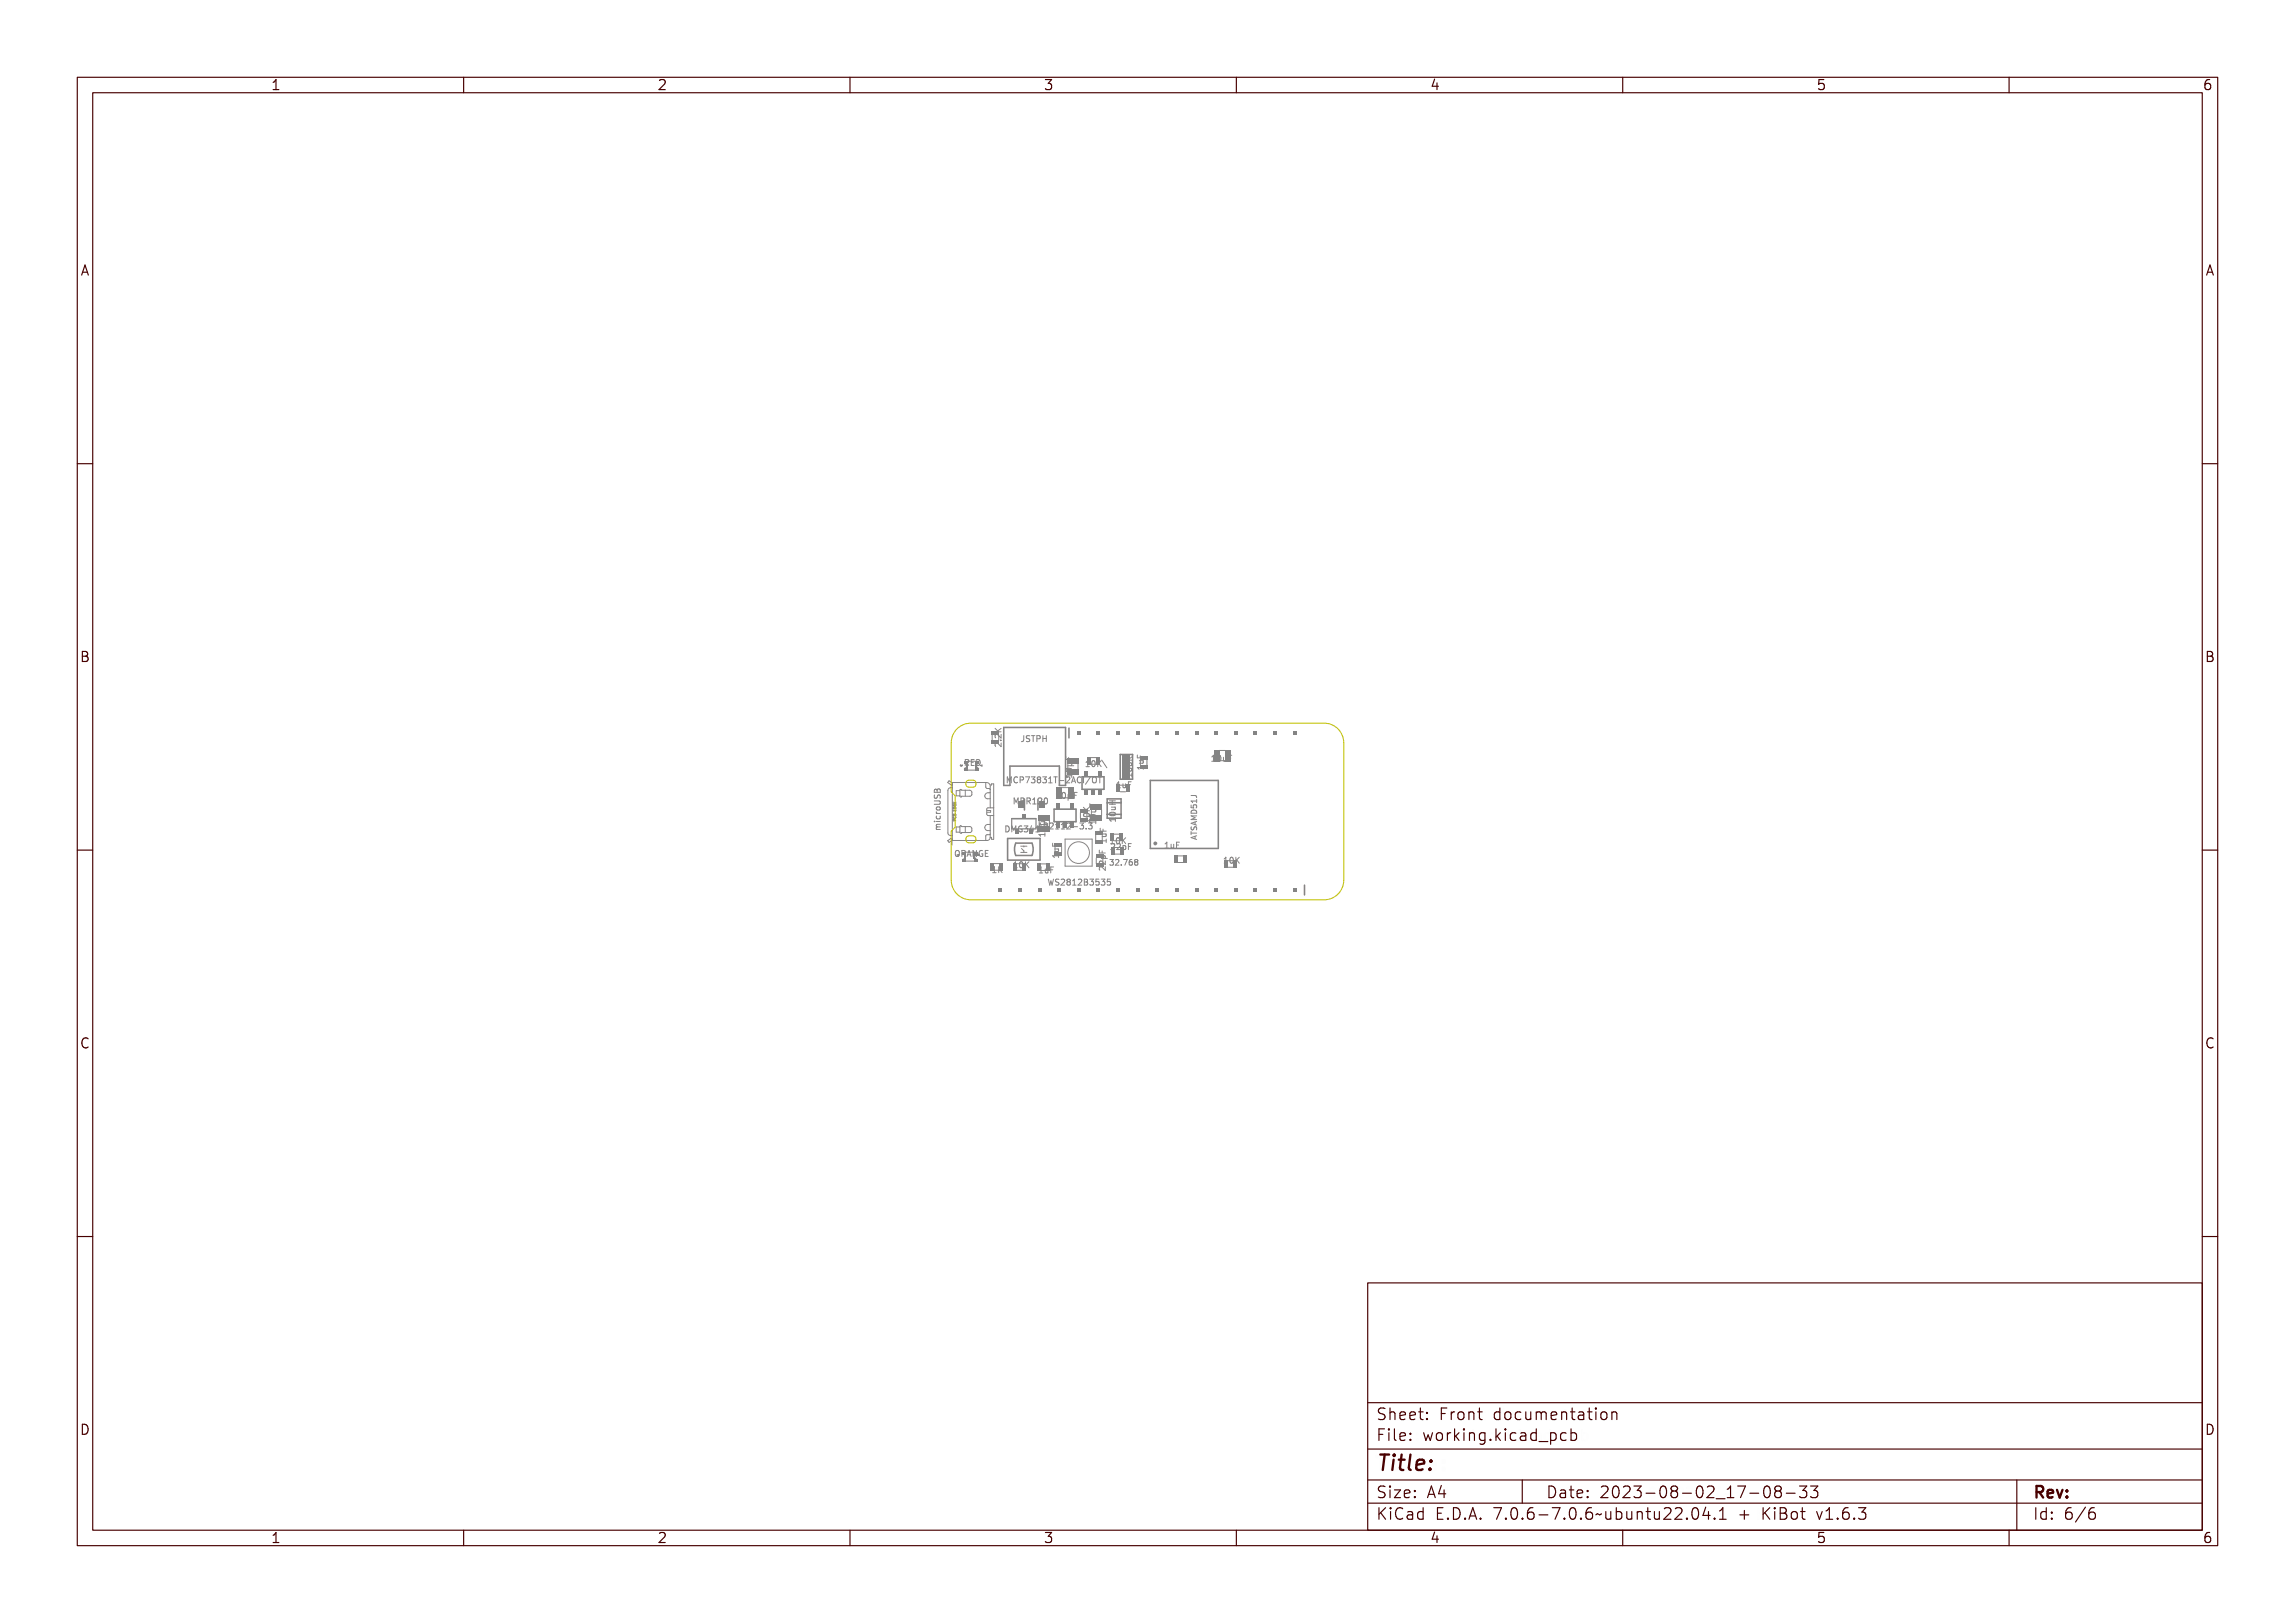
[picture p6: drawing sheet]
<svg xmlns="http://www.w3.org/2000/svg" width="297mm" height="210mm" viewBox="0 0 297 210" stroke-linecap="round" stroke-linejoin="round" font-family="sans-serif">
<defs><g id="words">
<text font-size="2.7" fill="#480000" x="178" y="190.3">Title:</text>
<g font-size="2" fill="#480000">
<text x="178" y="183.7">Sheet: Front documentation</text>
<text x="178" y="186.5">File: working.kicad_pcb</text>
<text x="178" y="193.9">Size: A4</text>
<text x="178" y="196.6">KiCad E.D.A. 7.0.6-7.0.6~ubuntu22.04.1 + KiBot v1.6.3</text>
<text x="200" y="193.9">Date: 2023-08-02_17-08-33</text>
<text x="263" y="196.6">Id: 6/6</text>
<text x="263" y="193.9">Rev:</text>
</g>
<g font-size="1.7" fill="#480000">
<text x="35" y="11.7">1</text>
<text x="85" y="11.7">2</text>
<text x="135" y="11.7">3</text>
<text x="185" y="11.7">4</text>
<text x="235" y="11.7">5</text>
<text x="285" y="11.7">6</text>
<text x="10.5" y="35.7">A</text>
<text x="285.5" y="35.7">A</text>
<text x="10.5" y="85.6">B</text>
<text x="285.5" y="85.6">B</text>
<text x="10.5" y="135.7">C</text>
<text x="285.5" y="135.7">C</text>
<text x="10.5" y="185.6">D</text>
<text x="285.5" y="185.6">D</text>
<text x="35" y="199.7">1</text>
<text x="85" y="199.7">2</text>
<text x="135" y="199.7">3</text>
<text x="185" y="199.7">4</text>
<text x="235" y="199.7">5</text>
<text x="285" y="199.7">6</text>
</g>
<g font-size="1" fill="#848484">
<text x="132.1" y="96">JSTPH</text>
<text x="125.1" y="99.1">RED</text>
<text x="129.6" y="96.7" transform="rotate(-90 129.6 96.7)">2.2K</text>
<text x="132.1" y="101.3">MCP73831T-2ACI/OT</text>
<text x="138.7" y="100.3" transform="rotate(-90 138.7 100.3)">10µF</text>
<text x="140.4" y="99.2">10K\</text>
<text x="144.7" y="102">1uF</text>
<text x="148" y="99.4" transform="rotate(-90 148 99.4)">1uF</text>
<text x="156.6" y="98.5">10uF</text>
<text x="121.7" y="106.9" transform="rotate(-90 121.7 106.9)">microUSB</text>
<text x="130" y="107.7">DMG341</text>
<text x="132" y="104.1">MBR120</text>
<text x="135.3" y="107.9" transform="rotate(-90 135.3 107.9)">10µF</text>
<text x="135.3" y="107.3">AP2112-3.3</text>
<text x="136.5" y="103.3">10µF</text>
<text x="141" y="106.6" transform="rotate(-90 141 106.6)">10K</text>
<text x="141.8" y="106.4" transform="rotate(-90 141.8 106.4)">10uF</text>
<text x="144.4" y="105.9" transform="rotate(-90 144.4 105.9)">10uH</text>
<text x="124.3" y="110.9">ORANGE</text>
<text x="128.3" y="112.9">1K</text>
<text x="131.5" y="112.3">10K</text>
<text x="134.3" y="113">1uF</text>
<text x="137" y="110.8" transform="rotate(-90 137 110.8)">1uF</text>
<text x="143.1" y="112.8" transform="rotate(-90 143.1 112.8)">22pF</text>
<text x="143.2" y="109.2" transform="rotate(-90 143.2 109.2)">1uF</text>
<text x="143.5" y="109.2">10K</text>
<text x="143.9" y="112">32.768</text>
<text x="144" y="110">22pF</text>
<text x="150.9" y="109.8">1uF</text>
<text x="158.7" y="111.7">10K</text>
<text x="135.5" y="114.6">WS2812B3535</text>
</g>
</g></defs>
<g fill="none" stroke="#848484" stroke-width=".13">
<path d="M124.3 99l.1 .1 .1-.1M124.3 99h.1M124.3 99l.1 .1 .1-.1a.11 .11 0 0 1-.1 .2 .11 .11 0 0 1-.1-.2zM124.5 99h.1M125.2 98.3h.2a.21 .21 0 0 1 .3 .2 .21 .21 0 0 1-.2 .2l.3 .4h-.1l-.3-.3h-.1v.3h-.1zM125.3 98.4h.1a.14 .14 0 0 1 .2 .1 .14 .14 0 0 1-.2 .2h-.1zM125.9 98.3h.4v.1h-.3v.2h.3v.1h-.3v.3h.3v.1h-.4zM126.5 98.3a.39 .39 0 0 1 .5 .4 .39 .39 0 0 1-.5 .4zM126.6 98.4a.3 .3 0 0 1 .2 .3 .3 .3 0 0 1-.2 .3zM128.8 94.3l.3 .3 .5-.3v.1l-.4 .2 .4 .1v.1h-.8v-.1h.4l-.4-.3zM128.9 96.3a.48 .48 0 0 1 .6 .3v-.4h.1v.5l-.4-.3a.19 .19 0 0 0-.3 0 .19 .19 0 0 0 .1 .3l-.2-.1zM128.9 95a.48 .48 0 0 1 .6 .3v-.3h.1v.4l-.4-.2a.18 .18 0 0 0-.3-.1 .18 .18 0 0 0 .1 .3l-.2-.1z"/>
<path d="M129.4 95.8h.2v.1h-.2zM132.2 95.2h.3v.5a.22 .22 0 0 1-.1 .3 .22 .22 0 0 1-.3-.2 .17 .17 0 0 0 .2 .1 .17 .17 0 0 0 .1-.2v-.4h-.2zM132.8 95.3l.2-.1 .2 .1h-.1a.14 .14 0 0 0-.2 0 .16 .16 0 0 0 .1 .3 .24 .24 0 0 1 .2 .2 .24 .24 0 0 1-.2 .2 .24 .24 0 0 1-.2-.1 .18 .18 0 0 0 .2 0 .18 .18 0 0 0 .1-.2 .24 .24 0 0 1-.3-.1 .24 .24 0 0 1 0-.3zM133.3 95.2h.6v.1h-.2v.7h-.1v-.7h-.3zM134 95.2h.2a.25 .25 0 0 1 .3 .3 .25 .25 0 0 1-.4 .2v.3h-.1zM134.1 95.3h.1a.14 .14 0 0 1 .2 .2 .14 .14 0 0 1-.2 .1h-.1zM134.6 95.2h.1v.3h.3v-.3h.1v.8h-.1v-.4h-.3v.4h-.1zM138 99.9h.6v-.2h.1v.4h-.1v-.1h-.5v.1h-.1zM138 97.8h.1v.4h.2v-.3h.1v.3h.3v.1h-.7zM138.1 99.1h.3a.31 .31 0 0 1 .3 .2 .44 .44 0 0 1-.3 .3 .44 .44 0 0 1-.4-.3zM138.1 99.3a.34 .34 0 0 1 .5 .1 .34 .34 0 0 1-.5-.1zM138.2 98.5l.5-.1v.4h.2v.1h-.7v-.1h.4l.1-.1-.1-.1h-.4z"/>
<path d="M140.5 98.5h.3v.6h.1v.1h-.4v-.1h.2v-.5h-.2zM141.1 98.6a.22 .22 0 0 1 .4 0l.1 .3a.31 .31 0 0 1-.3 .3 .45 .45 0 0 1-.2-.6zM141.2 98.6a.31 .31 0 0 1 .2 .3 .31 .31 0 0 1-.2 .2v-.2zM141.7 98.5h.1v.3l.3-.3h.1l-.3 .3 .3 .4h-.1l-.2-.3-.1 .3h-.1zM142.3 98.5h.1l.4 .8h-.1zM142.6 98.4l.6 .9M145.7 98.4h.8M145.7 97.9l.5 .5M145.8 98.3l.3 .3 .4-.3v.1l-.3 .3 .3 .1v.1h-.7v-.1h.3l-.3-.4zM145.8 98.7a.36 .36 0 0 1 .4-.1 .36 .36 0 0 1 .2 .4 .36 .36 0 0 1-.4 .2 .36 .36 0 0 1-.2-.4zM145.8 99.5a.35 .35 0 0 1 .4-.2 .35 .35 0 0 1 .2 .4 .36 .36 0 0 1-.4 .2 .36 .36 0 0 1-.2-.4zM145.9 99.6h.3a.29 .29 0 0 1 .3 .2 .42 .42 0 0 1-.3 .2 .42 .42 0 0 1-.4-.2z"/>
<path d="M145.9 99h.3a.29 .29 0 0 1 .3 .2 .42 .42 0 0 1-.3 .2 .42 .42 0 0 1-.4-.2zM145.9 99.7a.33 .33 0 0 1 .5 .2 .33 .33 0 0 1-.5-.2zM145.9 99.2a.33 .33 0 0 1 .5 .1 .33 .33 0 0 1-.5-.1zM146.5 97.9l-.4 .4M147.2 99h.7v-.1h.1v.4h-.1v-.2h-.6l.1 .2h-.1zM147.2 97.6h.1v.4h.2v-.3h.1v.3h.4v.1h-.8zM147.4 98.3h.6l-.1 .1a.18 .18 0 0 1 .1 .2 .18 .18 0 0 1-.2 .1h-.4v-.1h.5v-.2h-.5zM156.8 97.8h.2v.6h.2v.1h-.4v-.1h.1v-.5h-.1zM157.4 97.9a.22 .22 0 0 1 .4 0v.3a.31 .31 0 0 1-.2 .4 .45 .45 0 0 1-.2-.7zM157.5 97.9a.31 .31 0 0 1 .2 .3 .31 .31 0 0 1-.2 .2l-.1-.2zM158 98h.1v.4l.1 .1 .1-.1v-.4h.1v.5h-.1a.18 .18 0 0 1-.2 0 .18 .18 0 0 1-.1-.2zM158.6 97.8h.5v.1h-.4v.2h.3v.1h-.3v.3h-.1z"/>
<path d="M120.9 105.9h.1v.1h-.1zM121 103.2h.4a.25 .25 0 0 1 .3 .3 .25 .25 0 0 1-.3 .2h-.4v-.1h.5a.14 .14 0 0 0 .1-.1 .14 .14 0 0 0-.1-.2h-.5zM121 102.6l.1 .1a.15 .15 0 0 0-.1 .2 .15 .15 0 0 0 .3 0 .24 .24 0 0 1 .2-.3 .24 .24 0 0 1 .2 .2 .24 .24 0 0 1-.1 .3 .18 .18 0 0 0 .1-.3 .18 .18 0 0 0-.3 0 .25 .25 0 0 1-.3 .3 .25 .25 0 0 1-.1-.5zM121 102h.2l.1 .1a.21 .21 0 0 1 .3-.1 .21 .21 0 0 1 .1 .2v.2h-.7zM121.1 102.1h.1l.1 .2h-.3zM121.1 105.9h.5v-.2h.1v.5h-.1v-.2h-.4l-.1 .1zM121.1 106.4l.6-.1v.1l-.5 .1h.5v.1l-.5 .1 .5 .1h-.6zM121.2 107.3h.5M121.2 107.1v.2M121.2 104.4h.1a.19 .19 0 0 0-.1 .3 .19 .19 0 0 0 .2 0h.3v.1h-.6v-.1h.2l-.2-.1zM121.2 105.1h.1a.2 .2 0 0 0 0 .3 .2 .2 0 0 0 .3 0 .2 .2 0 0 0 0-.3h.1a.29 .29 0 0 1-.3 .4 .29 .29 0 0 1-.2-.4zM121.3 104h.3a.19 .19 0 0 1-.2 .2 .19 .19 0 0 1-.1-.2z"/>
<path d="M121.4 102.1h.2v.2h-.2zM123.4 103.8v.1h.3v-.1M123.4 104.8v.1h.3v-.1M123.4 104.1a.16 .16 0 0 0 .1 .2 .16 .16 0 0 0 .2-.2l-.1 .1M123.4 104.8v.1h.1v-.1l.1 .1h.1v-.1v.2h-.3zM123.4 103.9v.2h.1v-.2l.1 .2h.1v-.2v.2h-.3zM123.4 105.7a.15 .15 0 0 0 .1 .2 .15 .15 0 0 0 .2-.2M123.4 105.6a.12 .12 0 0 0 .1 .1 .12 .12 0 0 0 .2-.1 .15 .15 0 0 1-.2 .2 .15 .15 0 0 1-.1-.2zM123.4 104.2a.12 .12 0 0 0 .1 .2 .12 .12 0 0 0 .2-.1h-.2v-.1h.2a.16 .16 0 0 1-.1 .2 .16 .16 0 0 1-.2-.2zM123.4 104.5a.18 .18 0 0 1 .2-.1 .18 .18 0 0 1 .1 .2h-.3zM123.4 105.9h.1l.1 .1 .1 .1h-.3zM123.4 105.3h.3v.2h-.3z"/>
<path d="M123.4 104.5h.3v.2h-.3zM123.4 105.4l.1 .1h-.1zM123.4 105.9l.1 .1h-.1zM123.4 104.6h.3v.1h-.3zM123.5 105.4h-.1v.1h.3v-.1h-.2M123.5 105.4h.1M123.5 103.8v.1M123.5 104.8v.1M123.5 105.4v.1M123.5 106.2v-.1l-.1-.1v.2h.3M123.6 105.4h.1v.1h-.1zM123.9 110.6h.2v.1z"/>
<path d="M123.9 110.7l.1-.1zM124 110.1v-.1a.26 .26 0 0 0-.4 .3v.3a.26 .26 0 0 0 .2 .2 .26 .26 0 0 0 .2 0M124.1 110.6h-.2l.2 .1M124.4 110.2a.23 .23 0 0 1 .3-.1 .23 .23 0 0 1 .2 .2v.2a.3 .3 0 0 1-.3 .4l-.2-.2zM124.6 110.2a.31 .31 0 0 1 .2 .3 .31 .31 0 0 1-.2 .3l-.1-.3zM125 110.1h.2a.21 .21 0 0 1 .3 .1 .21 .21 0 0 1-.2 .3l.3 .4h-.1l-.3-.4h-.1v.4h-.1zM125.1 110.2h.1a.14 .14 0 0 1 .2 .1 .14 .14 0 0 1-.2 .1h-.1zM125.8 110.1h.1l.3 .8h-.1l-.1-.2h-.3v.2h-.1zM125.9 110.2l.1 .4h-.2zM126.3 110.1h.1l.2 .6v-.6h.1v.8h-.1l-.2-.7v.7h-.1zM126.9 110.2l.3-.1h.1v.1a.29 .29 0 0 0-.4 .3 .29 .29 0 0 0 .4 .3v-.3h-.1h.2v.3a.34 .34 0 0 1-.5 0 .34 .34 0 0 1 0-.5zM127.5 110.1h.5v.1h-.4v.2h.4v.1h-.4v.3h.4v.1h-.5z"/>
<path d="M130 106.9a.39 .39 0 0 1 .5 .4 .39 .39 0 0 1-.5 .4zM130.1 107a.3 .3 0 0 1 .3 .3 .3 .3 0 0 1-.3 .3zM130.4 101.3v-.8l.2 .6 .3-.6v.8M130.6 106.9h.2l.1 .4 .1-.4h.2v.8h-.1v-.7l-.2 .4-.2-.4v.7h-.1zM131.2 112.3h.4M131.3 111.7h-.1M131.3 107l.3-.1 .1 .1v.1v-.1a.29 .29 0 0 0-.4 .3 .29 .29 0 0 0 .4 .3v-.2h-.1v-.1h.2v.3a.34 .34 0 0 1-.5 0 .34 .34 0 0 1 0-.5zM131.6 111.6h.3v.6h.1v.1h-.4v-.1h.2v-.5h-.2zM131.7 100.6a.34 .34 0 0 0-.5 .3 .34 .34 0 0 0 .5 .3M131.8 103.3l-.3 .5-.3-.5v.7M131.9 106.9a.23 .23 0 0 1 .4 0 .23 .23 0 0 1-.1 .4 .23 .23 0 0 1 .1 .4 .23 .23 0 0 1-.4-.1 .18 .18 0 0 0 .2 .1 .18 .18 0 0 0 .1-.3 .18 .18 0 0 0-.2-.1v-.1a.15 .15 0 0 0 .2 0 .15 .15 0 0 0 0-.2 .15 .15 0 0 0-.2 0zM132 103.3h.2l.1 .4 .1-.4h.2v.8h-.1v-.7l-.1 .4h-.1l-.2-.4v.7h-.1z"/>
<path d="M132.1 100.6h.1l.2 .4 .1-.4h.1v.7h-.1v-.6l-.1 .4h-.1l-.1-.4v.6h-.1zM132.2 111.6a.22 .22 0 0 1 .4 0v.3a.31 .31 0 0 1-.2 .4 .45 .45 0 0 1-.2-.7zM132.3 111.6a.31 .31 0 0 1 .2 .3 .31 .31 0 0 1-.2 .3l-.1-.3zM132.7 103.3h.2a.18 .18 0 0 1 .3 .1 .18 .18 0 0 1-.2 .3 .21 .21 0 0 1 .2 .2 .21 .21 0 0 1-.3 .2h-.2zM132.8 111.6h.1v.3l.3-.3h.1l-.3 .3 .3 .4h-.1l-.3-.4v.4h-.1zM132.8 106.9h.1v.5h.1l-.1 .3h-.1v-.2h-.3zM132.8 103.7h.1a.14 .14 0 0 1 .2 .1 .14 .14 0 0 1-.2 .2h-.1zM132.8 103.4h.1a.12 .12 0 0 1 .2 .1 .12 .12 0 0 1-.2 .1h-.1zM132.8 107v.4h-.2zM132.8 100.7l.3-.1h.1v.1h-.1a.28 .28 0 0 0-.3 .3 .28 .28 0 0 0 .4 .2v.1a.35 .35 0 0 1-.4-.1 .35 .35 0 0 1 0-.4zM133.2 107l.3-.1v.7h.1v.1h-.4v-.1h.2v-.6l-.2 .1zM133.3 103.3h.2a.21 .21 0 0 1 .3 .1 .21 .21 0 0 1-.2 .3l.3 .4h-.1l-.3-.4h-.1v.4h-.1z"/>
<path d="M133.4 100.6h.2a.25 .25 0 0 1 .3 .3 .25 .25 0 0 1-.4 .1v.3h-.1zM133.4 103.4h.1a.14 .14 0 0 1 .2 .1 .14 .14 0 0 1-.2 .2h-.1zM133.5 100.7h.1a.14 .14 0 0 1 .2 .1 .14 .14 0 0 1-.2 .1h-.1zM134 103.3h.3v.7h.1v.1h-.4v-.1h.2v-.6h-.2zM134 100.6h.5l-.3 .7h-.1l.3-.6h-.4zM134 107.6h.5M134.1 107.1h-.1M134.5 112.3l.2-.1v.7h.2v.1h-.4v-.1h.1v-.6l-.1 .1zM134.5 107.5h.7v-.2h.1v.4h-.1v-.1h-.6v.1h-.1zM134.5 105.4h.1v.4h.2v-.3h.1v.3h.4v.1h-.8zM134.6 108.1l.1 .1M134.6 103.3a.27 .27 0 0 1 .4 .1 .27 .27 0 0 1-.2 .4l-.1 .2h.3v.1h-.4l.2-.4a.18 .18 0 0 0 .1-.3 .18 .18 0 0 0-.3 0z"/>
<path d="M134.6 106.8l.3-.1a.31 .31 0 0 1 .4 .2 .44 .44 0 0 1-.4 .3 .44 .44 0 0 1-.4-.3zM134.6 106.9a.34 .34 0 0 1 .6 .1 .34 .34 0 0 1-.6-.1zM134.6 100.6a.23 .23 0 0 1 .4 0 .23 .23 0 0 1-.1 .3 .23 .23 0 0 1 .1 .4 .23 .23 0 0 1-.4-.1 .18 .18 0 0 0 .2 .1 .18 .18 0 0 0 .2-.2 .18 .18 0 0 0-.3-.1v-.1a.15 .15 0 0 0 .2-.1 .15 .15 0 0 0 0-.2 .15 .15 0 0 0-.2 .1zM134.7 106.1l.5-.1v.2l.1 .1-.1 .1h.3v.1h-.8v-.1h.4l.1-.1-.1-.1h-.4zM135.1 112.4l.1 .4 .1 .1 .1-.1v-.4h.1v.6l-.1-.1a.18 .18 0 0 1-.2 .1 .18 .18 0 0 1-.1-.2zM135.2 107.8v.4M135.2 103.4a.22 .22 0 0 1 .4 0l.1 .3a.31 .31 0 0 1-.3 .4 .45 .45 0 0 1-.2-.7zM135.3 100.6a.21 .21 0 0 1 .4 0 .21 .21 0 0 1-.1 .3 .22 .22 0 0 1 .1 .4 .22 .22 0 0 1-.4 0 .22 .22 0 0 1 .1-.4l-.1-.1zM135.4 103.4a.31 .31 0 0 1 .2 .3 .31 .31 0 0 1-.2 .3l-.1-.3zM135.5 106.5h.2l.2 .8h-.1l-.1-.2h-.2l-.1 .2h-.1zM135.5 113.8h.1l.1 .6 .1-.4h.1l.1 .4 .1-.6h.1l-.2 .8h-.1l-.1-.5-.1 .5h-.1zM135.6 106.6l.1 .4h-.2z"/>
<path d="M135.7 112.2h.4v.1h-.3v.2h.3v.1h-.3v.4h-.1zM135.9 100.6a.23 .23 0 0 1 .3 0 .23 .23 0 0 1 0 .3 .23 .23 0 0 1 0 .4 .23 .23 0 0 1-.3-.1 .18 .18 0 0 0 .2 .1 .18 .18 0 0 0 .1-.2 .18 .18 0 0 0-.2-.1v-.1a.15 .15 0 0 0 .2-.1 .15 .15 0 0 0-.1-.2 .15 .15 0 0 0-.2 .1zM136 106.5h.2a.24 .24 0 0 1 .3 .3 .24 .24 0 0 1-.4 .2v.3h-.1zM136.1 106.6h.1a.14 .14 0 0 1 .2 .2 .14 .14 0 0 1-.2 .1h-.1zM136.3 110.5h.6v-.2h.1v.4h-.1v-.1h-.5v.1h-.1zM136.3 109h.1v.4h.2v-.3h.1v.3h.3v.1h-.7zM136.3 113.9l.2-.1h.2l-.1 .1a.14 .14 0 0 0-.2 0 .14 .14 0 0 0 .1 .2 .24 .24 0 0 1 .2 .2 .24 .24 0 0 1-.2 .3 .24 .24 0 0 1-.3-.2 .18 .18 0 0 0 .3 .1 .18 .18 0 0 0 0-.3 .24 .24 0 0 1-.2-.1 .24 .24 0 0 1 0-.2zM136.5 109.7h.5l-.1 .1a.18 .18 0 0 1 .1 .2 .18 .18 0 0 1-.2 .1h-.3v-.1h.4v-.2h-.4zM136.5 100.6h.3v.6h.2v.1h-.4v-.1h.1v-.5h-.2zM136.6 106.6a.27 .27 0 0 1 .4 0 .27 .27 0 0 1-.1 .4l-.2 .2h.4v.1h-.5l.3-.4a.19 .19 0 0 0 0-.3 .19 .19 0 0 0-.3 .1zM136.7 102.6h.2v.7h.2h-.4h.1v-.6h-.1zM136.9 113.8a.27 .27 0 0 1 .4 .1 .27 .27 0 0 1-.2 .4l-.1 .2h.3v.1h-.4l.2-.4a.18 .18 0 0 0 .1-.3 .18 .18 0 0 0-.3 0z"/>
<path d="M137.1 100.6h.5v.1h-.2v.6h-.1v-.6h-.2zM137.3 106.6l.2-.1v.7h.2v.1h-.4v-.1h.1v-.6l-.1 .1zM137.3 102.7a.22 .22 0 0 1 .3 0l.1 .3a.31 .31 0 0 1-.2 .4 .45 .45 0 0 1-.2-.7zM137.4 102.7a.31 .31 0 0 1 .2 .3 .31 .31 0 0 1-.2 .3l-.1-.3zM137.5 113.8a.21 .21 0 0 1 .4 0 .21 .21 0 0 1-.1 .4 .22 .22 0 0 1 .1 .3 .22 .22 0 0 1-.4 0 .22 .22 0 0 1 .1-.3l-.1-.2zM137.8 101h.3v.1h-.3zM137.9 102.8h.1v.4l.1 .1 .1-.1v-.4h.1v.4l.1 .1-.1 .1-.3-.1v.3h-.1zM137.9 106.6l.3-.1v.7h.1v.1h-.4v-.1h.2v-.6l-.2 .1zM138.2 113.8h.2v.7h.2v.1h-.4v-.1h.1v-.6h-.1zM138.4 100.6a.27 .27 0 0 1 .4 .1 .27 .27 0 0 1-.2 .4l-.1 .1h.3v.1h-.4l.2-.3a.19 .19 0 0 0 .1-.3 .19 .19 0 0 0-.3 0zM138.5 106.6a.27 .27 0 0 1 .4 0 .27 .27 0 0 1-.2 .4l-.1 .2h.3v.1h-.4l.2-.4a.19 .19 0 0 0 .1-.3 .19 .19 0 0 0-.3 .1zM138.5 102.6h.5v.1h-.4v.2h.3v.1h-.3v.3h-.1z"/>
<path d="M138.7 100.2v.4M138.7 113.8a.27 .27 0 0 1 .5 .1 .27 .27 0 0 1-.2 .4l-.2 .2h.4v.1h-.5l.3-.4a.18 .18 0 0 0 0-.3 .18 .18 0 0 0-.3 0zM139 102.5h.4M139.2 100.6h.1l.2 .7h-.1v-.2h-.3l-.1 .2h-.1zM139.2 107h.3v.1h-.3zM139.2 100.7l.1 .3h-.2zM139.4 113.8h.2a.18 .18 0 0 1 .2 .1 .18 .18 0 0 1-.1 .3 .21 .21 0 0 1 .1 .2 .21 .21 0 0 1-.2 .2h-.2zM139.5 114.2h.1a.14 .14 0 0 1 .1 .1 .14 .14 0 0 1-.1 .2h-.1zM139.5 113.9h.1a.12 .12 0 0 1 .1 .1 .12 .12 0 0 1-.1 .1h-.1zM139.7 100.7l.2-.1h.2v.1h-.1a.28 .28 0 0 0-.3 .3 .28 .28 0 0 0 .4 .2v.1a.35 .35 0 0 1-.5-.1 .35 .35 0 0 1 0-.4zM139.7 106.6a.23 .23 0 0 1 .4 0 .23 .23 0 0 1-.1 .3 .23 .23 0 0 1 .1 .4 .23 .23 0 0 1-.4-.1 .18 .18 0 0 0 .2 .1 .18 .18 0 0 0 .1-.2 .18 .18 0 0 0-.2-.2 .15 .15 0 0 0 .2-.1 .15 .15 0 0 0 0-.2 .15 .15 0 0 0-.2 0zM140 113.8a.23 .23 0 0 1 .3 0 .23 .23 0 0 1 0 .4 .23 .23 0 0 1 0 .3 .23 .23 0 0 1-.3-.1 .18 .18 0 0 0 .2 .1 .18 .18 0 0 0 .1-.2 .18 .18 0 0 0-.2-.1v-.1a.15 .15 0 0 0 .2 0 .15 .15 0 0 0-.1-.2 .15 .15 0 0 0-.2 0z"/>
<path d="M140.3 100.6h.4v.1h-.2v.5h.2v.1h-.4v-.1h.1v-.5h-.1zM140.3 106.2h.6v-.2h.1v.5h-.1v-.2h-.5v.2h-.1zM140.3 104.7l.3 .3 .4-.3v.1l-.4 .3 .4 .1v.1h-.7v-.1h.3l-.3-.3zM140.3 105.5l.3-.1a.31 .31 0 0 1 .4 .3 .44 .44 0 0 1-.4 .2 .44 .44 0 0 1-.4-.2zM140.3 105.6a.34 .34 0 0 1 .6 .1 .34 .34 0 0 1-.6-.1zM140.5 107.1h.1v.2h-.1zM140.6 113.8h.4v.1h-.3v.2a.28 .28 0 0 1 .4 .3 .28 .28 0 0 1-.5 .1v-.1a.2 .2 0 0 0 .3 .1 .2 .2 0 0 0 0-.3 .2 .2 0 0 0-.3 0zM141 106.6a.23 .23 0 0 1 .3 0 .23 .23 0 0 1 0 .3 .23 .23 0 0 1 0 .4 .23 .23 0 0 1-.3-.1 .18 .18 0 0 0 .2 .1 .18 .18 0 0 0 .1-.2 .18 .18 0 0 0-.2-.2 .15 .15 0 0 0 .2-.1 .15 .15 0 0 0-.1-.2 .15 .15 0 0 0-.2 0zM141.1 106h.7v-.2v.4v-.1h-.6v.1h-.1zM141.1 103.9h.1v.4h.2v-.3h.1v.3h.3v.1h-.7zM141.2 105.2h.3a.31 .31 0 0 1 .4 .2 .44 .44 0 0 1-.4 .3 .44 .44 0 0 1-.4-.3zM141.2 105.4a.34 .34 0 0 1 .6 .1 .34 .34 0 0 1-.6-.1z"/>
<path d="M141.2 100.6h.1l-.4 .8h-.1zM141.2 113.8a.23 .23 0 0 1 .4 0 .23 .23 0 0 1-.1 .4 .23 .23 0 0 1 .1 .3 .23 .23 0 0 1-.4-.1 .18 .18 0 0 0 .2 .1 .18 .18 0 0 0 .2-.2 .18 .18 0 0 0-.3-.1v-.1a.15 .15 0 0 0 .2 0 .15 .15 0 0 0 0-.2 .15 .15 0 0 0-.2 0zM141.3 104.6h.5v.1a.18 .18 0 0 1 0 .2 .18 .18 0 0 1-.2 .1h-.3v-.1h.4v-.2h-.4zM141.5 100.7a.23 .23 0 0 1 .3-.1 .23 .23 0 0 1 .2 .2v.2a.3 .3 0 0 1-.3 .3l-.2-.2zM141.6 100.7a.31 .31 0 0 1 .3 .3 .31 .31 0 0 1-.3 .2v-.2zM141.9 113.8h.3v.1h-.2v.2a.28 .28 0 0 1 .3 .3 .28 .28 0 0 1-.5 .1v-.1a.2 .2 0 0 0 .3 .1 .2 .2 0 0 0 .1-.3 .2 .2 0 0 0-.3 0zM142 100.6h.6v.1h-.2v.6h-.1v-.6h-.3zM142.3 110.3h.1v.4h.2v-.3h.1v.3h.4v.1h-.8zM142.4 112.3a.48 .48 0 0 1 .6 .3v-.4h.1v.5l-.4-.3a.19 .19 0 0 0-.3 0 .19 .19 0 0 0 .1 .3h-.1l-.1-.2zM142.4 111.7a.48 .48 0 0 1 .6 .3v-.4h.1v.5l-.4-.3a.19 .19 0 0 0-.3 0 .19 .19 0 0 0 .1 .3h-.1l-.1-.2zM142.4 108.8h.7v-.2h.1v.5h-.1v-.2h-.6l.1 .2h-.1zM142.4 107.4h.1v.3h.2v-.3h.1v.3h.4v.1h-.8z"/>
<path d="M142.5 113.8h.5l-.3 .2 .3 .1v.3l-.2 .1h-.2M142.6 111a.27 .27 0 0 1 .3-.1 .27 .27 0 0 1 .1 .4h.3v.1h-.8zM142.6 108h.6l-.1 .1a.18 .18 0 0 1 .1 .3 .18 .18 0 0 1-.2 .1h-.4v-.1h.5v-.2l-.5-.1zM142.6 111.1h.4a.19 .19 0 0 1-.2 .2 .19 .19 0 0 1-.2-.2zM143.6 105.5h.7v-.1h.1v.4h-.1v-.2h-.6l.1 .2h-.1zM143.6 103.5h.8v.1h-.4v.3h.4v.1h-.8v-.1h.3v-.3h-.3zM143.7 108.5l.2-.1v.7h.2v.1h-.4v-.1h.1v-.6l-.1 .1zM143.7 106.1l.1 .2M143.7 113.8h-.4v.3h.4v.4h-.1h-.3M143.7 104.8l.3-.1a.31 .31 0 0 1 .4 .3 .44 .44 0 0 1-.4 .2 .44 .44 0 0 1-.4-.2zM143.7 104.9a.34 .34 0 0 1 .6 .1 .34 .34 0 0 1-.6-.1zM143.8 104.1h.6l-.1 .1a.18 .18 0 0 1 .1 .3 .18 .18 0 0 1-.2 .1h-.4v-.1l.5-.1v-.1l-.5-.1z"/>
<path d="M144 111.3a.21 .21 0 0 1 .3 0 .21 .21 0 0 1 0 .3 .22 .22 0 0 1 0 .4 .22 .22 0 0 1-.3-.1 .17 .17 0 0 0 .2 .1 .17 .17 0 0 0 .1-.2 .17 .17 0 0 0-.2-.2 .14 .14 0 0 0 .2-.1 .14 .14 0 0 0-.1-.2 .14 .14 0 0 0-.2 .1zM144.1 109.2a.27 .27 0 0 1 .4 .1 .27 .27 0 0 1-.1 .4l-.2 .2h.4v.1h-.5l.3-.4a.18 .18 0 0 0 0-.3 .18 .18 0 0 0-.3 0zM144.3 108.5a.22 .22 0 0 1 .4 0v.3a.31 .31 0 0 1-.2 .4 .45 .45 0 0 1-.2-.7zM144.3 105.8v.5M144.4 108.5a.31 .31 0 0 1 .2 .3 .31 .31 0 0 1-.2 .3l-.1-.3zM144.6 111.3a.26 .26 0 0 1 .4 .1 .26 .26 0 0 1-.2 .3l-.1 .2h.3v.1h-.4l.2-.4a.18 .18 0 0 0 0-.2 .18 .18 0 0 0-.2 0zM144.7 109.2a.27 .27 0 0 1 .5 .1 .27 .27 0 0 1-.2 .4l-.1 .2h.3v.1h-.5l.3-.4a.18 .18 0 0 0 0-.3 .18 .18 0 0 0-.3 0zM144.8 101.2h.3v.7h.1v.1h-.4v-.1h.2v-.6h-.2zM144.9 108.4h.1v.4l.3-.4h.1l-.3 .4 .3 .4h-.1l-.3-.4v.4h-.1zM145 102.5h.7M145.3 111.8h.1v.2h-.1zM145.4 109.4l.1 .1a.22 .22 0 0 1 .3-.1 .22 .22 0 0 1 0 .3l-.1 .3-.2-.1v.3h-.1z"/>
<path d="M145.4 101.4h.1v.4l.1 .1 .1-.1v-.4h.1v.6l-.1-.1a.18 .18 0 0 1-.2 .1 .18 .18 0 0 1-.1-.3zM145.5 109.5h.1a.19 .19 0 0 1 .1 .2 .19 .19 0 0 1-.2 .1zM145.7 111.3h.5l-.3 .7h-.1l.3-.7h-.4zM145.8 100.3h.6v-.1h.1v.4h-.1v-.2h-.5v.2h-.1zM146 101.2h.5v.1h-.4v.2h.3v.1h-.3v.4h-.1zM146 109.2h.5v.1h-.4v.2h.3v.1h-.3v.4h-.1zM146.4 111.3h.2h.1v.1a.21 .21 0 0 0-.2 0 .21 .21 0 0 0-.1 .2 .24 .24 0 0 1 .4 .1 .24 .24 0 0 1-.2 .3 .24 .24 0 0 1-.3-.2zM146.5 100.1v.4M146.5 100.3h-.8l.2 .2M147 111.3a.2 .2 0 0 1 .3 0 .2 .2 0 0 1-.1 .3 .21 .21 0 0 1 .1 .3 .21 .21 0 0 1-.3 0 .21 .21 0 0 1 .1-.3l-.2-.1zM151 109.1l.3-.1v.7h.1v.1h-.4v-.1h.2v-.6l-.2 .1zM151.6 109.2h.1v.4l.1 .1 .1-.1 .1-.4v.6v-.1a.18 .18 0 0 1-.3 .1 .18 .18 0 0 1-.1-.2z"/>
<path d="M152.3 109h.4v.1h-.3v.2h.3v.1h-.3v.4h-.1zM154.1 104.2v.3h.4v-.3h.3l.1 .1-.1 .2M154.1 107.6v.4M154.1 107.8h.8M154.1 102.9l.7 .1 .1 .2M154.2 107v.4h.2l.2-.4h.1l.2 .1-.1 .3M154.2 108.4l.7-.2v.1h-.2v.3h.2v.1l-.7-.2zM154.2 107.6h.1v.2h.6v.1h-.6v.3h-.1zM154.2 106.7l.7-.2v.1h-.2v.3h.2v.1l-.7-.2zM154.2 105.9h.7v.1h-.6l.3 .1-.3 .2h.6v.1h-.7v-.1l.4-.1-.4-.2zM154.2 104.8h.1v.3h.1a.23 .23 0 0 1 .2-.3 .23 .23 0 0 1 .3 .1 .23 .23 0 0 1-.1 .3 .19 .19 0 0 0 0-.2 .19 .19 0 0 0-.2-.1 .19 .19 0 0 0-.1 .3h-.3zM154.2 104.3h.6v-.1h.1v.4h-.1v-.2h-.5v.2h-.1z"/>
<path d="M154.2 103.7h.5a.2 .2 0 0 1 .2 .1 .2 .2 0 0 1-.1 .3 .16 .16 0 0 0 0-.2 .16 .16 0 0 0-.1-.1h-.4v.2h-.1zM154.2 107.1l.1 .1a.14 .14 0 0 0 0 .2 .14 .14 0 0 0 .2-.1 .22 .22 0 0 1 .4-.1 .22 .22 0 0 1-.1 .3 .17 .17 0 0 0 0-.2 .17 .17 0 0 0-.2-.1 .23 .23 0 0 1-.3 .3 .23 .23 0 0 1-.1-.4zM154.2 104.9a.38 .38 0 0 1 .5-.1 .38 .38 0 0 1 .2 .4h-.8zM154.3 108.5l.3-.1v.2zM154.3 106.7l.3-.1v.2zM154.3 105.4h.1a.35 .35 0 0 1 .4 0 .35 .35 0 0 1 .1 .4h-.7zM154.3 105.5h.4l.1 .2h-.5zM154.7 106.4v.3M154.7 108.2v.4M154.9 108.1l-.8 .3 .8 .2M154.9 103.4v.5M154.9 106.3l-.8 .2 .8 .3"/>
<path d="M154.9 105.6h-.8l.6 .2-.6 .3h.8M154.9 103.7h-.8l.2 .2M158.4 111.7h.5M158.5 111.1h-.1M158.8 111h.3v.6h.1v.1h-.4v-.1h.2v-.5h-.2zM159.4 111.1a.22 .22 0 0 1 .4 0l.1 .3a.31 .31 0 0 1-.3 .3 .45 .45 0 0 1-.2-.6zM159.6 111.1a.31 .31 0 0 1 .2 .3 .31 .31 0 0 1-.2 .2l-.1-.2zM160 111h.1v.3l.3-.3h.1l-.3 .3 .3 .4h-.1l-.2-.4-.1 .4h-.1z"/>
<circle cx="138.3" cy="99.3" r=".07"/>
<circle cx="141.3" cy="98.9" r=".07"/>
<circle cx="146.1" cy="99.8" r=".06"/>
<circle cx="146.1" cy="99.2" r=".06"/>
<circle cx="157.6" cy="98.2" r=".07"/>
<circle cx="121.4" cy="104.1" r=".28"/>
<circle cx="132.4" cy="111.9" r=".07"/>
<circle cx="134.9" cy="106.9" r=".07"/>
<circle cx="135.4" cy="103.7" r=".07"/>
<circle cx="135.5" cy="100.8" r=".13"/>
<circle cx="135.5" cy="101.1" r=".15"/>
<circle cx="137.5" cy="103" r=".07"/>
<circle cx="137.7" cy="114" r=".13"/>
<circle cx="137.7" cy="114.4" r=".15"/>
<circle cx="140.6" cy="105.7" r=".07"/>
<circle cx="141.5" cy="105.4" r=".07"/>
<circle cx="144" cy="105" r=".07"/>
<circle cx="144.5" cy="108.8" r=".07"/>
<circle cx="146.6" cy="111.7" r=".16"/>
<circle cx="147.2" cy="111.4" r=".12"/>
<circle cx="147.2" cy="111.8" r=".14"/>
<circle cx="159.6" cy="111.3" r=".07"/>
</g>
<g fill="#848484">
<path d="M145.7 101.5h.5v1h-.5z" fill-rule="evenodd"/>
<path d="M144.5 101.5h.5v1h-.5z" fill-rule="evenodd"/>
</g>
<path d="M144.1 107.9h.8" fill="none" stroke="#848484" stroke-width=".13"/>
<g fill="#848484">
<path d="M143.7 107.9h.5v.9h-.5z" fill-rule="evenodd"/>
<path d="M144.8 107.9h.5v.9h-.5z" fill-rule="evenodd"/>
</g>
<path d="M142.6 104.8v.7" fill="none" stroke="#848484" stroke-width=".13"/>
<g fill="#848484">
<path d="M141.2 104h1.4v.8h-1.4z" fill-rule="evenodd"/>
<path d="M141.2 105.5h1.4v.7h-1.4z" fill-rule="evenodd"/>
</g>
<path d="M130.4 108.5h4.2v2.8h-4.2zM131.4 109.1h2.1a2.09 2.09 0 0 1 0 1.6h-2.1a2.09 2.09 0 0 1 0-1.6zM137.1 101.6v-2.5h-6.4v2.5h-.8v-7.5h8v7.5" fill="none" stroke="#848484" stroke-width=".2"/>
<path d="M125 111.4h1M132.1 110.3h.8M132.1 109.5h.8M132.2 109.8l.3 .3v.2M132.5 109.5v.1" fill="none" stroke="#848484" stroke-width=".13"/>
<g fill="#848484">
<path d="M126 111.1h.5v.4h-.5z" fill-rule="evenodd"/>
<path d="M124.5 111.1h.5v.4h-.5z" fill-rule="evenodd"/>
</g>
<path d="M128.4 95.1v.7" fill="none" stroke="#848484" stroke-width=".13"/>
<g fill="#848484">
<path d="M128.3 94.6h1v.5h-1z" fill-rule="evenodd"/>
<path d="M128.3 95.8h1v.5h-1z" fill-rule="evenodd"/>
</g>
<path d="M130.9 105.9h3.2" fill="none" stroke="#848484" stroke-width=".2"/>
<path d="M130.9 105.9v1.4h3.2v-1.4" fill="none" stroke="#848484" stroke-width=".15"/>
<g fill="#848484">
<path d="M132.3 105.3h.4v.6h-.4z" fill-rule="evenodd"/>
<path d="M134.4 105.5h1.5v.8h-1.5z" fill-rule="evenodd"/>
<path d="M134.4 107h1.5v.7h-1.5z" fill-rule="evenodd"/>
</g>
<g fill="none" stroke="#848484" stroke-width=".13">
<path d="M137.8 108.6h3.5v3.5h-3.5zM141.8 108v.7"/>
<circle cx="139.6" cy="110.3" r="1.4"/>
</g>
<g fill="#848484">
<path d="M141.7 108.7h1v.5h-1z" fill-rule="evenodd"/>
<path d="M141.7 107.5h1v.5h-1z" fill-rule="evenodd"/>
<path d="M131.2 111.7h.5v1h-.5z" fill-rule="evenodd"/>
</g>
<path d="M143.3 103.4h1.8v2.5h-1.8M143.3 103.9h1.8M143.3 105.4h1.8" fill="none" stroke="#848484" stroke-width=".2"/>
<g fill="none" stroke="#848484" stroke-width=".13">
<path d="M124.8 98.7a.35 .35 0 0 1 .3 .4 .35 .35 0 0 1-.3 .3M124.8 99.7h1.4"/>
<circle cx="124.9" cy="99.5" r=".1"/>
</g>
<g fill="#848484">
<path d="M124.7 99.4h.1v.3h-.1z" fill-rule="evenodd"/>
<path d="M126.2 99.4h.5v.3h-.5z" fill-rule="evenodd"/>
<path d="M125 99.4h.2v.3h-.2z" fill-rule="evenodd"/>
<path d="M124.7 98.4h.5v.4h-.5z" fill-rule="evenodd"/>
<path d="M136.5 109.1h.9v.5h-.9z" fill-rule="evenodd"/>
<path d="M136.5 110.3h.9v.5h-.9z" fill-rule="evenodd"/>
</g>
<path d="M157.8 97.1h.7" fill="none" stroke="#848484" stroke-width=".13"/>
<g fill="#848484">
<path d="M157.1 97h.7v1.5h-.7z" fill-rule="evenodd"/>
<path d="M158.5 97h.8v1.5h-.8z" fill-rule="evenodd"/>
</g>
<path d="M139.5 98.8v.7" fill="none" stroke="#848484" stroke-width=".13"/>
<g fill="#848484">
<path d="M138.1 98.1h1.5v.7h-1.5z" fill-rule="evenodd"/>
<path d="M138.1 99.5h1.5v.8h-1.5z" fill-rule="evenodd"/>
</g>
<path d="M168.8 114.5v1.3" fill="none" stroke="#848484" stroke-width=".2"/>
<g fill="#848484">
<path d="M167.3 114.9h.5v.5h-.5z" fill-rule="evenodd"/>
<path d="M164.8 114.9h.5v.5h-.5z" fill-rule="evenodd"/>
<path d="M162.2 114.9h.5v.5h-.5z" fill-rule="evenodd"/>
<path d="M159.7 114.9h.5v.5h-.5z" fill-rule="evenodd"/>
<path d="M157.1 114.9h.5v.5h-.5z" fill-rule="evenodd"/>
<path d="M154.6 114.9h.5v.5h-.5z" fill-rule="evenodd"/>
<path d="M152.1 114.9h.5v.5h-.5z" fill-rule="evenodd"/>
<path d="M149.5 114.9h.5v.5h-.5z" fill-rule="evenodd"/>
<path d="M147 114.9h.5v.5h-.5z" fill-rule="evenodd"/>
<path d="M144.4 114.9h.5v.5h-.5z" fill-rule="evenodd"/>
<path d="M141.9 114.9h.5v.5h-.5z" fill-rule="evenodd"/>
<path d="M139.4 114.9h.5v.5h-.5z" fill-rule="evenodd"/>
<path d="M136.8 114.9h.5v.5h-.5z" fill-rule="evenodd"/>
<path d="M134.3 114.9h.5v.5h-.5z" fill-rule="evenodd"/>
<path d="M131.7 114.9h.5v.5h-.5z" fill-rule="evenodd"/>
<path d="M129.2 114.9h.5v.5h-.5z" fill-rule="evenodd"/>
</g>
<path d="M139.8 105.2v.7" fill="none" stroke="#848484" stroke-width=".13"/>
<g fill="#848484">
<path d="M139.8 105.8h.9v.6h-.9z" fill-rule="evenodd"/>
<path d="M139.8 104.7h.9v.5h-.9z" fill-rule="evenodd"/>
</g>
<path d="M137.4 101.9h.8" fill="none" stroke="#848484" stroke-width=".13"/>
<g fill="#848484">
<path d="M136.7 101.8h.8v1.5h-.8z" fill-rule="evenodd"/>
<path d="M138.2 101.8h.7v1.5h-.7z" fill-rule="evenodd"/>
</g>
<path d="M145 97.6h1.6v3.2h-1.6z" fill="none" stroke="#848484" stroke-width=".2"/>
<path d="M145.3 97.7h1v3.1h-1z" fill-rule="evenodd" fill="#848484"/>
<path d="M136.4 104.7h2.9v1.6h-2.9z" fill="none" stroke="#848484" stroke-width=".2"/>
<g fill="#848484">
<path d="M136.6 104h.5v.7h-.5z" fill-rule="evenodd"/>
<path d="M138.5 104h.5v.7h-.5z" fill-rule="evenodd"/>
</g>
<path d="M141.2 98h.7" fill="none" stroke="#848484" stroke-width=".13"/>
<g fill="#848484">
<path d="M140.7 98h.5v.9h-.5z" fill-rule="evenodd"/>
<path d="M141.8 98h.5v.9h-.5z" fill-rule="evenodd"/>
</g>
<path d="M148.4 98.3v.7" fill="none" stroke="#848484" stroke-width=".13"/>
<g fill="#848484">
<path d="M147.5 99h1v.5h-1z" fill-rule="evenodd"/>
<path d="M147.5 97.8h1v.5h-1z" fill-rule="evenodd"/>
<path d="M145 109.6h.5v1h-.5z" fill-rule="evenodd"/>
<path d="M143.8 109.6h.5v1h-.5z" fill-rule="evenodd"/>
</g>
<path d="M141.9 111v.7" fill="none" stroke="#848484" stroke-width=".13"/>
<g fill="#848484">
<path d="M141.8 111.7h1v.5h-1z" fill-rule="evenodd"/>
<path d="M141.8 110.5h1v.5h-1z" fill-rule="evenodd"/>
</g>
<path d="M134.7 111.8h.7" fill="none" stroke="#848484" stroke-width=".13"/>
<g fill="#848484">
<path d="M134.3 111.7h.5v1h-.5z" fill-rule="evenodd"/>
<path d="M135.4 111.7h.5v1h-.5z" fill-rule="evenodd"/>
</g>
<path d="M140 100.5h2.9v1.6h-2.9z" fill="none" stroke="#848484" stroke-width=".2"/>
<g fill="#848484">
<path d="M140.3 99.8h.5v.7h-.5z" fill-rule="evenodd"/>
<path d="M140.3 102.2h.5v.6h-.5z" fill-rule="evenodd"/>
<path d="M141.2 102.2h.5v.6h-.5z" fill-rule="evenodd"/>
<path d="M142.2 99.8h.5v.7h-.5z" fill-rule="evenodd"/>
<path d="M142.2 102.2h.5v.6h-.5z" fill-rule="evenodd"/>
</g>
<path d="M158.9 112.2h.7" fill="none" stroke="#848484" stroke-width=".13"/>
<g fill="#848484">
<path d="M159.6 111.3h.5v1h-.5z" fill-rule="evenodd"/>
<path d="M158.4 111.3h.5v1h-.5z" fill-rule="evenodd"/>
</g>
<path d="M128.6 111.7h.7" fill="none" stroke="#848484" stroke-width=".13"/>
<g fill="#848484">
<path d="M128.1 111.7h.5v.9h-.5z" fill-rule="evenodd"/>
<path d="M129.3 111.7h.5v.9h-.5z" fill-rule="evenodd"/>
</g>
<g fill="none" stroke="#848484" stroke-width=".13">
<path d="M123.2 101.9a.42 .42 0 0 0-.5 .4v5.5l.1 .3h.4M123.2 101.3l-.4-.3-.2 .3 .5 .3h.1M123.2 108.7l-.4 .3-.2-.2 .4-.3h.2v.9M124.2 102.3h-.5v.7h.5l.2 .1M124.3 102.2h-.1v.8M124.3 106.9h-.1v.8M124.3 102.2h.1M124.3 106.9h.1M124.3 102.2l.1 .1h1.2a.45 .45 0 0 1-.1 .7h-1.1M124.3 106.9l.1 .1h1.2a.45 .45 0 0 1-.1 .7h-1.1v.1l-.2-.1h-.5v-.7h.5M124.4 103v.1M124.9 102.3v.7"/>
<path d="M124.9 107v.7M127.6 101.3v.5a.48 .48 0 0 0 .5 .3v.1M127.7 104.9h.5v.2h-.5M128.1 104.5v-2.8l-.2-.4h-4.7v7.5h4.5l.2-.1 .2-.3M128.1 102.5v.1a.41 .41 0 0 0-.6 .2 .41 .41 0 0 0 .3 .6h.3M128.1 106.7h-.3a.4 .4 0 0 0-.4 .4 .4 .4 0 0 0 .4 .4h.3M128.1 107.9l-.5 .2v.6M128.1 105.5v2.9M128.2 101.6h.1v-.2h.3v7.2h-.3v-.2h-.2M128.6 104.5h-.7l-.2 .2 .1 .8h.8"/>
</g>
<path d="M138.3 94.2v1.3" fill="none" stroke="#848484" stroke-width=".2"/>
<g fill="#848484">
<path d="M139.4 94.6h.5v.5h-.5z" fill-rule="evenodd"/>
<path d="M141.9 94.6h.5v.5h-.5z" fill-rule="evenodd"/>
<path d="M144.4 94.6h.5v.5h-.5z" fill-rule="evenodd"/>
<path d="M147 94.6h.5v.5h-.5z" fill-rule="evenodd"/>
<path d="M149.5 94.6h.5v.5h-.5z" fill-rule="evenodd"/>
<path d="M152.1 94.6h.5v.5h-.5z" fill-rule="evenodd"/>
<path d="M154.6 94.6h.5v.5h-.5z" fill-rule="evenodd"/>
<path d="M157.1 94.6h.5v.5h-.5z" fill-rule="evenodd"/>
<path d="M159.7 94.6h.5v.5h-.5z" fill-rule="evenodd"/>
<path d="M162.2 94.6h.5v.5h-.5z" fill-rule="evenodd"/>
<path d="M164.8 94.6h.5v.5h-.5z" fill-rule="evenodd"/>
<path d="M167.3 94.6h.5v.5h-.5z" fill-rule="evenodd"/>
</g>
<path d="M132.6 103.4v1.4M134.3 103.4v1.4" fill="none" stroke="#848484" stroke-width=".2"/>
<g fill="#848484">
<path d="M134.4 103.7h.8v.8h-.8z" fill-rule="evenodd"/>
<path d="M131.7 103.7h.8v.8h-.8z" fill-rule="evenodd"/>
</g>
<path d="M152.4 111.6h.7M152.4 110.8h.7" fill="none" stroke="#848484" stroke-width=".13"/>
<g fill="#848484">
<path d="M153.1 110.7h.5v1h-.5z" fill-rule="evenodd"/>
<path d="M151.9 110.7h.5v1h-.5z" fill-rule="evenodd"/>
</g>
<path d="M148.9 101h8.8v8.8h-8.8z" fill="none" stroke="#848484" stroke-width=".2"/>
<circle cx="149.5" cy="109.1" r=".25" fill="#848484"/>
<path d="M124.1 94.1l1-.5h.5h45.8a2.54 2.54 0 0 1 2.5 2.5v17.8a2.54 2.54 0 0 1-2.5 2.5h-45.8a2.54 2.54 0 0 1-2.5-2.5v-6.4l.5-.5v-4l-.5-.5v-6.4a2.54 2.54 0 0 1 1-2zM125.1 101.1a.97 .97 0 0 1 1.1 0 .5 .5 0 0 1-.3 .8h-.5a.45 .45 0 0 1-.4-.3 .45 .45 0 0 1 .1-.5zM125.2 108.2h.7a.46 .46 0 0 1 .4 .4 .46 .46 0 0 1-.4 .5h-.6a.46 .46 0 0 1-.3-.4 .46 .46 0 0 1 .2-.5z" fill="none" stroke="#c2c200" stroke-width=".13"/>
<g fill="none" stroke="#480000" stroke-width=".15">
<path d="M10 10h277v190h-277zM12 12h273v186h-273zM60 10v2M110 10v2M160 10v2M210 10v2M260 10v2M10 60h2M285 60h2M10 110h2M285 110h2M10 160h2"/>
<path d="M285 160h2M177 166h108v32h-108zM60 198v2M110 198v2M160 198v2M177 181.5h108M177 187.5h108M177 191.5h108M177 194.5h108M178.1 195.2h.2v.6l.6-.6h.3l-.6 .6 .6 .8h-.2l-.5-.7-.2 .2v.5h-.2zM178.2 185h.9v.2h-.7v.4h.6v.2h-.6v.7h-.2zM178.3 182.4l.5-.1h.2v.2a.34 .34 0 0 0-.4-.1 .34 .34 0 0 0-.2 .4 .62 .62 0 0 1 .6 .7 .71 .71 0 0 1-.8 .2v-.2a.4 .4 0 0 0 .4 .1 .4 .4 0 0 0 .3-.3l-.4-.2a.4 .4 0 0 1-.3-.3 .4 .4 0 0 1 .1-.4z"/>
<path d="M178.3 192.5l.5-.1h.2v.2a.34 .34 0 0 0-.4-.1 .34 .34 0 0 0-.2 .4 .62 .62 0 0 1 .6 .7 .71 .71 0 0 1-.8 .2v-.2a.4 .4 0 0 0 .4 .1 .4 .4 0 0 0 .3-.3l-.4-.2a.4 .4 0 0 1-.3-.3 .4 .4 0 0 1 .1-.4zM179.4 182.2h.2v.6a.35 .35 0 0 1 .4-.1 .35 .35 0 0 1 .2 .4v.6h-.2v-.8l-.2-.1a.28 .28 0 0 0-.2 .3v.6h-.2zM179.5 185.4h.4v.9h.4v.2h-.9v-.2h.3v-.8h-.2zM179.5 192.8h.4v.9h.4v.1h-.9v-.1h.3v-.8h-.2zM179.5 195.6h.4v.9h.4v.1h-.9v-.1h.3v-.8h-.2zM179.7 184.9h.2v.3h-.2zM179.7 192.3h.2v.3h-.2zM179.7 195.1h.2v.3h-.2zM180.6 184.9h.4v1.3l.1 .1h.3v.2a.4 .4 0 0 1-.5-.4v-1h-.3zM180.6 192.8h.8v.1l-.6 .8h.6v.1h-.8v-.1l.6-.8h-.6zM180.7 182.8a.49 .49 0 0 1 .6-.1 .49 .49 0 0 1 .2 .5h-.8a.42 .42 0 0 0 .3 .4 .42 .42 0 0 0 .4-.1v.2a.6 .6 0 0 1-.8-.1 .6 .6 0 0 1 .1-.8zM180.7 195.4l.3-.2h.2h.3v.2a.43 .43 0 0 0-.6 0 .43 .43 0 0 0-.2 .5 .43 .43 0 0 0 .2 .5 .43 .43 0 0 0 .6 0v.2a.62 .62 0 0 1-.7 0 .62 .62 0 0 1-.3-.7z"/>
<path d="M180.8 182.9l.2-.1a.27 .27 0 0 1 .3 .3h-.6zM181.8 195.6a.5 .5 0 0 1 .6-.1 .5 .5 0 0 1 .2 .5v.6h-.1v-.1a.38 .38 0 0 1-.5 .2 .38 .38 0 0 1-.2-.5 .38 .38 0 0 1 .4-.2h.3a.35 .35 0 0 0-.3-.4 .35 .35 0 0 0-.4 .2zM181.9 182.8a.49 .49 0 0 1 .6-.1 .49 .49 0 0 1 .2 .5h-.8a.42 .42 0 0 0 .3 .4 .42 .42 0 0 0 .5-.1v.2a.6 .6 0 0 1-.9-.1 .6 .6 0 0 1 .1-.8zM181.9 185.5a.49 .49 0 0 1 .6-.1 .49 .49 0 0 1 .2 .5h-.8a.42 .42 0 0 0 .3 .4 .42 .42 0 0 0 .5-.1v.2a.6 .6 0 0 1-.9-.1 .6 .6 0 0 1 .1-.8zM181.9 192.9a.49 .49 0 0 1 .6-.1 .49 .49 0 0 1 .2 .5h-.8a.42 .42 0 0 0 .3 .4 .42 .42 0 0 0 .5-.1v.2a.6 .6 0 0 1-.9-.1 .6 .6 0 0 1 .1-.8zM182 196.2l.5-.1a.31 .31 0 0 1-.2 .4 .31 .31 0 0 1-.4-.1zM182 182.9l.2-.1a.27 .27 0 0 1 .3 .3h-.6zM182 185.6l.2-.1a.27 .27 0 0 1 .3 .3h-.6zM182 193l.2-.1a.27 .27 0 0 1 .3 .3h-.6zM183 195.7l.4-.2 .2 .2v-.6h.2v1.5h-.2v-.1a.42 .42 0 0 1-.5 .1 .42 .42 0 0 1-.2-.5zM183.2 195.8a.23 .23 0 0 1 .4 0v.3a.33 .33 0 0 1-.2 .4 .48 .48 0 0 1-.2-.7zM183.2 182.3h.2v.4h.4v.1h-.4v.7l.1 .1h.3v.1a.41 .41 0 0 1-.6-.3v-.6h-.3v-.1h.3z"/>
<path d="M183.3 185.4h.2v.3h-.2zM183.3 186.2h.2v.3h-.2zM183.3 192.8h.2v.3h-.2zM183.3 193.6h.2v.2h-.2zM184.5 182.7h.2v.3h-.2zM184.5 183.5h.2v.2h-.2zM185.2 185.4h.2l.2 .8 .1-.5h.2l.2 .5 .1-.8h.2l-.2 1.1h-.2l-.2-.7-.2 .7h-.1zM185.4 195.2h.9v.2h-.7v.4h.6v.2h-.6v.5h.7v.1h-.9zM185.7 192.4h.2l.5 1.4h-.2l-.1-.3h-.5l-.1 .3h-.2zM185.8 192.6l.2 .7h-.4zM186.6 182.3h.9v.2h-.7v.4h.6v.2h-.6v.6h-.2zM186.7 185.5a.56 .56 0 0 1 .8 .2 .56 .56 0 0 1-.3 .7 .57 .57 0 0 1-.6-.2 .57 .57 0 0 1 .1-.7z"/>
<path d="M186.8 185.6a.26 .26 0 0 1 .3-.1 .26 .26 0 0 1 .2 .2v.2a.33 .33 0 0 1-.3 .4l-.2-.2zM186.9 196.4h.2v.2h-.2zM187.1 192.4h.2v.9h.2v.2h-.2v.3h-.2v-.3h-.6v-.2zM187.1 192.6v.7h-.4zM187.8 195.2a.76 .76 0 0 1 .9 .7 .76 .76 0 0 1-.9 .7zM188 195.4a.5 .5 0 0 1 .5 .2 .5 .5 0 0 1 0 .5 .39 .39 0 0 1-.5 .4zM188 182.7h.2v.2a.41 .41 0 0 1 .6-.2v.2a.37 .37 0 0 0-.5-.1 .37 .37 0 0 0-.1 .4v.5h-.2zM188 185.4h.2v.2a.41 .41 0 0 1 .6-.2v.2a.37 .37 0 0 0-.5-.1 .37 .37 0 0 0-.1 .4v.6h-.2zM189.1 184.9h.1v.9l.5-.4h.2l-.4 .4 .5 .7h-.2l-.4-.6-.2 .1v.5h-.1zM189.1 182.8a.56 .56 0 0 1 .8 .2 .56 .56 0 0 1-.3 .7 .57 .57 0 0 1-.6-.2 .57 .57 0 0 1 .1-.7zM189.2 182.9a.26 .26 0 0 1 .3-.1 .26 .26 0 0 1 .2 .2v.2a.33 .33 0 0 1-.3 .4l-.2-.2zM189.3 196.4h.3v.2h-.3z"/>
<path d="M190.2 182.7h.2v.1a.35 .35 0 0 1 .4-.1 .35 .35 0 0 1 .3 .4v.6h-.2v-.8l-.2-.1a.28 .28 0 0 0-.3 .3v.6h-.2zM190.3 185.4h.4v.9h.4v.2h-.9v-.2h.4v-.8h-.3zM190.5 195.2h.3l.4 1.4h-.2l-.1-.3h-.5l-.1 .3h-.2zM190.6 184.9h.1v.3h-.1zM190.6 195.4l.2 .7h-.4zM191.4 185.4h.2v.1a.35 .35 0 0 1 .4-.1 .35 .35 0 0 1 .3 .4v.7h-.2v-.9l-.2-.1a.28 .28 0 0 0-.3 .3v.7h-.2zM191.7 182.3h.1v.4h.4v.1h-.4v.7l.1 .1h.3v.1a.41 .41 0 0 1-.5-.3v-.6h-.3v-.1h.3zM191.7 196.4h.3v.2h-.3zM192.7 185.5l.3-.2 .3 .2v-.1h.2v1a.53 .53 0 0 1-.8 .4v-.2a.36 .36 0 0 0 .4 .1 .36 .36 0 0 0 .2-.4l-.2 .1a.51 .51 0 0 1-.5-.2 .51 .51 0 0 1 0-.5zM192.8 185.6a.25 .25 0 0 1 .3-.1 .25 .25 0 0 1 .2 .2v.2a.32 .32 0 0 1-.3 .4 .47 .47 0 0 1-.2-.7zM193.8 195.2h.9l-.5 1.4h-.2l.5-1.2h-.7zM193.9 182.8l.3-.2 .3 .2v-.6h.2v1.5h-.2v-.1a.42 .42 0 0 1-.6 .1 .42 .42 0 0 1-.1-.5z"/>
<path d="M194.1 182.8a.42 .42 0 0 1 .4 .4 .42 .42 0 0 1-.3 .4 .48 .48 0 0 1-.1-.8zM194.1 186.2h.3v.3h-.3zM195.1 184.9h.2v.9l.4-.4h.3l-.5 .4 .5 .7h-.2l-.4-.6-.1 .1v.5h-.2zM195.1 182.8a.56 .56 0 0 1 .8 .2 .56 .56 0 0 1-.3 .7 .57 .57 0 0 1-.6-.2 .57 .57 0 0 1 .1-.7zM195.2 182.9a.26 .26 0 0 1 .3-.1 .26 .26 0 0 1 .2 .2v.2a.33 .33 0 0 1-.3 .4l-.2-.2zM195.3 196.4h.3v.2h-.3zM196.3 185.4h.5v.9h.3v.2h-.9v-.2h.4v-.8h-.3zM196.3 195.4a.45 .45 0 0 1 .5-.2 .45 .45 0 0 1 .3 .5v.2a.51 .51 0 0 1-.2 .6 .51 .51 0 0 1-.6 0l-.1-.6zM196.4 182.8l.5-.2 .2 .1v.2a.4 .4 0 0 0-.6 0 .4 .4 0 0 0 0 .6 .4 .4 0 0 0 .6 0v.2a.58 .58 0 0 1-.8-.1 .58 .58 0 0 1 .1-.8zM196.5 195.4a.39 .39 0 0 1 .4 .5v.2a.29 .29 0 0 1-.3 .4 .29 .29 0 0 1-.2-.4v-.5zM196.6 184.9h.2v.3h-.2zM197 191.5v3"/>
<path d="M197.4 182.7h.2v.8l.2 .1a.28 .28 0 0 0 .3-.3v-.6h.2v1h-.2v-.1a.35 .35 0 0 1-.4 .2 .35 .35 0 0 1-.3-.5zM197.6 185.5l.5-.2 .2 .1v.2a.4 .4 0 0 0-.6 0 .4 .4 0 0 0 0 .6 .4 .4 0 0 0 .6 0v.2a.58 .58 0 0 1-.8-.1 .58 .58 0 0 1 .1-.8zM197.7 196.4h.3v.2h-.3zM198.6 182.7h.1a.21 .21 0 0 1 .2-.1 .21 .21 0 0 1 .2 .2l.2-.2 .1 .1a1.27 1.27 0 0 1 .2 1h-.2v-.8l-.1-.1-.2 .1v.8h-.1v-.8l-.2-.1-.1 .1v.8h-.1zM198.7 185.4a.5 .5 0 0 1 .5-.1 .5 .5 0 0 1 .3 .5v.7h-.2v-.2a.38 .38 0 0 1-.5 .2 .38 .38 0 0 1-.2-.5 .38 .38 0 0 1 .5-.2h.2a.35 .35 0 0 0-.3-.4 .35 .35 0 0 0-.3 .2zM198.7 195.4l.3-.2h.2h.2v.2a.43 .43 0 0 0-.5 0 .43 .43 0 0 0-.1 .5 .44 .44 0 0 1 .6-.1 .44 .44 0 0 1 .1 .6 .47 .47 0 0 1-.6 .3 .47 .47 0 0 1-.3-.5v-.5zM198.8 186l.5-.1a.31 .31 0 0 1-.1 .4 .31 .31 0 0 1-.4-.1zM198.9 195.9a.3 .3 0 0 1 .4 .3 .3 .3 0 0 1-.4 .2l-.1-.2zM199.9 185.5l.3-.2 .3 .2v-.6h.2v1.6h-.2v-.2a.42 .42 0 0 1-.5 .1 .42 .42 0 0 1-.2-.5zM199.9 182.8a.49 .49 0 0 1 .6-.1 .49 .49 0 0 1 .2 .5h-.7a.42 .42 0 0 0 .2 .4 .42 .42 0 0 0 .5-.1v.2a.6 .6 0 0 1-.8-.1 .6 .6 0 0 1 0-.8zM200 196h.5v.2h-.5zM200 185.6a.23 .23 0 0 1 .4 0l.1 .3a.33 .33 0 0 1-.3 .4 .48 .48 0 0 1-.2-.7z"/>
<path d="M200.1 182.9l.2-.1a.27 .27 0 0 1 .3 .3h-.6zM200.1 192.4a.76 .76 0 0 1 1 .7 .76 .76 0 0 1-1 .7zM200.3 192.6a.5 .5 0 0 1 .5 .2 .5 .5 0 0 1 .1 .5 .39 .39 0 0 1-.6 .4zM200.9 186.8h1.2v.1h-1.2zM201 195.2h.9l-.5 1.4h-.2l.5-1.2h-.7zM201.1 182.7h.1v.1a.35 .35 0 0 1 .5-.1 .35 .35 0 0 1 .2 .4v.6h-.2v-.8l-.2-.1a.28 .28 0 0 0-.3 .3v.6h-.1zM201.4 192.8a.5 .5 0 0 1 .6-.1 .5 .5 0 0 1 .2 .5v.6h-.1v-.1a.38 .38 0 0 1-.5 .2 .38 .38 0 0 1-.2-.5 .38 .38 0 0 1 .4-.2h.3a.35 .35 0 0 0-.3-.4 .35 .35 0 0 0-.4 .2zM201.6 193.4l.5-.1a.31 .31 0 0 1-.2 .4 .31 .31 0 0 1-.4-.1zM202.2 185.4h.2v.1a.42 .42 0 0 1 .6-.1 .42 .42 0 0 1 .1 .5 .42 .42 0 0 1-.1 .5 .42 .42 0 0 1-.6-.1v.6h-.2zM202.5 182.3h.2v.4h.4v.1h-.4v.7l.1 .1h.3v.1a.41 .41 0 0 1-.6-.3v-.6h-.3v-.1h.3zM202.5 185.6a.24 .24 0 0 1 .3-.1 .24 .24 0 0 1 .1 .2l.1 .2a.32 .32 0 0 1-.3 .4 .48 .48 0 0 1-.2-.7zM202.5 196.4h.3v.2h-.3z"/>
<path d="M202.8 192.4h.2v.4h.4v.1h-.4v.7l.1 .1h.3v.1a.41 .41 0 0 1-.6-.3v-.6h-.3v-.1h.3zM203.5 182.7a.5 .5 0 0 1 .5-.1 .5 .5 0 0 1 .3 .5v.6h-.2v-.1a.38 .38 0 0 1-.5 .2 .38 .38 0 0 1-.2-.5 .38 .38 0 0 1 .5-.2h.2a.35 .35 0 0 0-.2-.4 .35 .35 0 0 0-.4 .2zM203.5 195.4a.45 .45 0 0 1 .6-.2 .45 .45 0 0 1 .2 .5v.2a.51 .51 0 0 1-.1 .6 .51 .51 0 0 1-.7 0l-.1-.6zM203.6 185.5l.5-.2 .2 .1v.2a.4 .4 0 0 0-.5 0 .4 .4 0 0 0 0 .6 .4 .4 0 0 0 .5 0v.2a.58 .58 0 0 1-.8-.1 .58 .58 0 0 1 .1-.8zM203.7 183.3l.4-.1a.31 .31 0 0 1-.1 .4 .31 .31 0 0 1-.4-.1zM203.7 195.4a.39 .39 0 0 1 .4 .5v.2a.29 .29 0 0 1-.2 .4 .29 .29 0 0 1-.3-.4v-.5zM203.9 192.9a.49 .49 0 0 1 .6-.1 .49 .49 0 0 1 .2 .5h-.8a.42 .42 0 0 0 .3 .4 .42 .42 0 0 0 .5-.1v.2a.6 .6 0 0 1-.9-.1 .6 .6 0 0 1 .1-.8zM204 193l.2-.1a.27 .27 0 0 1 .3 .3h-.6zM204.7 184.9h.1v.6a.41 .41 0 0 1 .6-.1 .41 .41 0 0 1 .2 .5 .42 .42 0 0 1-.2 .5 .42 .42 0 0 1-.6-.1v.2h-.1zM204.9 182.3h.2v.4h.4v.1h-.4v.7l.1 .1h.3v.1a.41 .41 0 0 1-.6-.3v-.6h-.3v-.1h.3zM204.9 185.6a.24 .24 0 0 1 .3-.1 .24 .24 0 0 1 .2 .2v.2a.32 .32 0 0 1-.3 .4 .48 .48 0 0 1-.2-.7zM204.9 196.4h.3v.2h-.3z"/>
<path d="M205.3 192.8h.2v.3h-.2zM205.3 193.6h.2v.2h-.2zM205.9 182.7h.5v.9h.3v.1h-.9v-.1h.4v-.8h-.3zM205.9 195.4l.3-.2h.2h.2v.2a.43 .43 0 0 0-.5 0 .43 .43 0 0 0-.1 .5 .44 .44 0 0 1 .6-.1 .44 .44 0 0 1 .1 .6 .47 .47 0 0 1-.5 .3 .47 .47 0 0 1-.4-.5v-.5zM206.1 195.9a.3 .3 0 0 1 .5 .3 .3 .3 0 0 1-.5 .2l-.1-.2zM206.2 182.2h.2v.3h-.2zM207 196l.3-.1 .5 .1 .2-.1a.32 .32 0 0 1-.5 .2h-.3l-.2 .1zM207.1 182.8a.56 .56 0 0 1 .8 .2 .56 .56 0 0 1-.2 .7 .57 .57 0 0 1-.7-.2 .57 .57 0 0 1 .1-.7zM207.3 182.9a.26 .26 0 0 1 .2-.1 .26 .26 0 0 1 .2 .2l.1 .2a.33 .33 0 0 1-.3 .4l-.3-.2zM207.4 192.5a.5 .5 0 0 1 .7 0 .5 .5 0 0 1-.1 .7l-.4 .5h.7v.1h-.9v-.1l.2-.3a.72 .72 0 0 0 .4-.8l-.3-.1-.3 .2zM208.3 182.7h.1v.1a.35 .35 0 0 1 .5-.1 .35 .35 0 0 1 .2 .4v.6h-.2v-.8l-.2-.1a.28 .28 0 0 0-.3 .3v.6h-.1zM208.3 195.6h.1l.1 .8 .2 .1a.28 .28 0 0 0 .2-.3v-.6h.2v1h-.2v-.1a.35 .35 0 0 1-.4 .2 .35 .35 0 0 1-.2-.5z"/>
<path d="M208.7 192.6a.45 .45 0 0 1 .5-.2 .45 .45 0 0 1 .3 .5v.2a.51 .51 0 0 1-.2 .6 .51 .51 0 0 1-.6 0l-.1-.6zM208.9 192.6a.39 .39 0 0 1 .4 .5v.2a.29 .29 0 0 1-.3 .4 .29 .29 0 0 1-.2-.4v-.5zM209.5 195.1h.2v.6a.41 .41 0 0 1 .5-.1 .41 .41 0 0 1 .2 .5 .42 .42 0 0 1-.2 .5 .42 .42 0 0 1-.5-.1v.1h-.2zM209.7 195.8a.24 .24 0 0 1 .3-.1 .24 .24 0 0 1 .2 .2v.2a.32 .32 0 0 1-.3 .4 .48 .48 0 0 1-.2-.7zM209.8 192.5a.5 .5 0 0 1 .7 0 .5 .5 0 0 1-.1 .7l-.4 .5h.7v.1h-.9v-.1l.2-.3a.72 .72 0 0 0 .4-.8l-.3-.1-.3 .2zM210 198v2M210.7 195.6h.2v.8l.2 .1a.28 .28 0 0 0 .2-.3v-.6h.2v1h-.2v-.1a.35 .35 0 0 1-.4 .2 .35 .35 0 0 1-.2-.5zM211 192.4a.49 .49 0 0 1 .6 0 .49 .49 0 0 1 .2 .6l-.2 .1a.45 .45 0 0 1 .2 .6 .45 .45 0 0 1-.6 .2l-.2-.1v-.2a.37 .37 0 0 0 .5 .1 .37 .37 0 0 0 .1-.5h-.4v-.2a.28 .28 0 0 0 .4-.1 .28 .28 0 0 0 0-.3 .28 .28 0 0 0-.4 0h-.2zM211.9 195.6h.2v.1a.35 .35 0 0 1 .4-.1 .35 .35 0 0 1 .2 .4v.6h-.2v-.8l-.2-.1a.28 .28 0 0 0-.2 .3v.6h-.2zM212.4 193.2h.5v.2h-.5zM213.3 195.2h.2v.4h.4v.1h-.4v.7l.1 .1h.3v.1a.41 .41 0 0 1-.6-.3v-.6h-.3v-.1h.3zM213.5 192.6a.45 .45 0 0 1 .5-.2 .45 .45 0 0 1 .3 .5v.2a.51 .51 0 0 1-.2 .6 .51 .51 0 0 1-.6 0l-.1-.6z"/>
<path d="M213.7 192.6a.39 .39 0 0 1 .4 .5v.2a.29 .29 0 0 1-.3 .4 .29 .29 0 0 1-.2-.4v-.5zM214.3 195.6h.2v.8l.2 .1a.28 .28 0 0 0 .2-.3v-.6h.2v1h-.2v-.1a.35 .35 0 0 1-.4 .2 .35 .35 0 0 1-.2-.5zM214.7 192.5a.41 .41 0 0 1 .6-.1 .41 .41 0 0 1 0 .6l-.1 .1a.43 .43 0 0 1 .3 .6 .43 .43 0 0 1-.7 .2 .41 .41 0 0 1-.2-.4 .41 .41 0 0 1 .3-.4l-.3-.2zM215.5 195.3a.5 .5 0 0 1 .7 0 .5 .5 0 0 1-.1 .7l-.4 .5h.6v.1h-.9v-.1l.3-.3a.72 .72 0 0 0 .3-.8l-.2-.1-.3 .2zM216 193.2h.5v.2h-.5zM216.7 195.3a.5 .5 0 0 1 .7 0 .5 .5 0 0 1-.1 .7l-.4 .5h.6v.1h-.9v-.1l.3-.3a.72 .72 0 0 0 .3-.8l-.2-.1-.3 .2zM217.1 192.6a.45 .45 0 0 1 .5-.2 .45 .45 0 0 1 .3 .5v.2a.51 .51 0 0 1-.2 .6 .51 .51 0 0 1-.6 0l-.1-.6zM217.3 192.6a.39 .39 0 0 1 .4 .5v.2a.29 .29 0 0 1-.3 .4 .29 .29 0 0 1-.2-.4v-.5zM218.2 196.4h.2v.2h-.2zM218.2 192.5a.5 .5 0 0 1 .8 0 .5 .5 0 0 1-.2 .7l-.4 .5h.7v.1h-.9v-.1l.2-.3a.72 .72 0 0 0 .4-.8l-.3-.1-.3 .2zM219.2 195.4a.45 .45 0 0 1 .5-.2 .45 .45 0 0 1 .3 .5v.2a.51 .51 0 0 1-.2 .6 .51 .51 0 0 1-.6 0l-.2-.6zM219.2 194.2h1.3v.1h-1.3z"/>
<path d="M219.4 195.4a.39 .39 0 0 1 .4 .5v.2a.29 .29 0 0 1-.3 .4 .29 .29 0 0 1-.3-.4l.1-.5zM220.7 192.5l.5-.1v1.3h.3v.1h-.8v-.1h.3v-1.1h-.3zM220.8 195.2h.2v.9h.2v.2h-.2v.3h-.2v-.3h-.6v-.2zM220.8 195.4v.7h-.4zM221.8 196.4h.2v.2h-.2zM221.8 192.4h.9l-.5 1.4h-.2l.5-1.2h-.7zM222.8 195.3l.5-.1v1.3h.3v.1h-.8v-.1h.3v-1.1h-.3zM223.2 193.2h.5v.2h-.5zM224.3 192.6a.45 .45 0 0 1 .5-.2 .45 .45 0 0 1 .3 .5v.2a.51 .51 0 0 1-.1 .6 .51 .51 0 0 1-.7 0l-.1-.6zM224.5 192.6a.39 .39 0 0 1 .4 .5v.2a.29 .29 0 0 1-.2 .4 .29 .29 0 0 1-.3-.4v-.5zM225.4 195.5h.2v.4h.4v.2h-.4v.4h-.2v-.4h-.4v-.2h.4zM225.5 192.5a.41 .41 0 0 1 .6-.1 .41 .41 0 0 1 .1 .6l-.2 .1a.43 .43 0 0 1 .3 .6 .43 .43 0 0 1-.6 .2 .41 .41 0 0 1-.3-.4 .41 .41 0 0 1 .3-.4l-.3-.2z"/>
<path d="M226.8 193.2h.5v.2h-.5zM227.5 195.2h.2v.6l.6-.6h.2l-.6 .6 .6 .8h-.2l-.5-.7-.1 .2v.5h-.2zM227.8 192.4a.49 .49 0 0 1 .6 0 .49 .49 0 0 1 .2 .6l-.2 .1a.45 .45 0 0 1 .3 .6 .45 .45 0 0 1-.7 .2l-.2-.1v-.2a.37 .37 0 0 0 .5 .1 .37 .37 0 0 0 .1-.5h-.3v-.2a.28 .28 0 0 0 .3-.1 .28 .28 0 0 0 0-.3 .28 .28 0 0 0-.4 0h-.2zM228.8 195.6h.4v.9h.4v.1h-.9v-.1h.4v-.8h-.3zM229.1 192.4a.49 .49 0 0 1 .5 0 .49 .49 0 0 1 .2 .6l-.2 .1a.45 .45 0 0 1 .3 .6 .45 .45 0 0 1-.7 .2l-.2-.1v-.2a.37 .37 0 0 0 .5 .1 .37 .37 0 0 0 .1-.5h-.3v-.2a.28 .28 0 0 0 .3-.1 .28 .28 0 0 0 0-.3 .28 .28 0 0 0-.4 0h-.1zM229.1 195.1h.1v.3h-.1zM229.9 195.2h.4a.35 .35 0 0 1 .5 .2 .35 .35 0 0 1-.3 .5 .41 .41 0 0 1 .3 .5 .41 .41 0 0 1-.5 .2h-.4zM230.1 196h.2a.27 .27 0 0 1 .3 .2 .27 .27 0 0 1-.3 .3h-.2zM230.1 195.4h.2a.23 .23 0 0 1 .3 .2 .23 .23 0 0 1-.3 .2h-.2zM231.2 193.2h1.1M231.2 195.7a.56 .56 0 0 1 .8 .2 .56 .56 0 0 1-.3 .7 .57 .57 0 0 1-.6-.2 .57 .57 0 0 1 .1-.7zM231.3 195.8a.26 .26 0 0 1 .3-.1 .26 .26 0 0 1 .2 .2v.2a.33 .33 0 0 1-.3 .4l-.2-.2z"/>
<path d="M232.6 195.2h.1v.4h.4v.1h-.4l.1 .7v.1h.3v.1a.41 .41 0 0 1-.5-.3v-.6h-.3v-.1h.3zM232.9 192.3h.9l-.5 .6a.41 .41 0 0 1 .5 .2v.4l-.1 .2-.6 .1-.2-.2M234.3 192.3h.9l-.5 .6a.41 .41 0 0 1 .5 .2v.4l-.1 .2-.6 .1-.2-.2M234.6 195.6h.2l.3 .9 .4-.9h.2l-.4 1h-.3zM236 195.3l.5-.1v1.3h.3v.1h-.8v-.1h.3v-1.1h-.3zM237.4 196.4h.3v.2h-.3zM238.4 195.4l.3-.2h.2h.2v.2a.43 .43 0 0 0-.5 0 .43 .43 0 0 0-.1 .5 .44 .44 0 0 1 .6-.1 .44 .44 0 0 1 .1 .6 .47 .47 0 0 1-.5 .3 .47 .47 0 0 1-.4-.5v-.5zM238.6 195.9a.3 .3 0 0 1 .4 .3 .3 .3 0 0 1-.4 .2l-.1-.2zM239.8 196.4h.3v.2h-.3zM240.7 195.2a.49 .49 0 0 1 .6 0 .49 .49 0 0 1 .2 .6l-.2 .1a.45 .45 0 0 1 .2 .6 .45 .45 0 0 1-.6 .2l-.2-.1v-.2a.37 .37 0 0 0 .5 .1 .37 .37 0 0 0 .1-.5l-.4-.1v-.1a.28 .28 0 0 0 .4-.1 .28 .28 0 0 0 0-.3 .28 .28 0 0 0-.4 0h-.2zM260 198v2M261 191.5v6.5"/>
<path d="M263.2 195.2h.8v.2h-.3v1.1h.3v.1h-.8v-.1h.3v-1.1h-.3zM264.4 195.7l.3-.2 .3 .2v-.6h.2v1.5h-.2v-.1a.42 .42 0 0 1-.5 .1 .42 .42 0 0 1-.2-.5zM264.6 195.8a.23 .23 0 0 1 .4 0v.3a.33 .33 0 0 1-.2 .4 .48 .48 0 0 1-.2-.7zM265.9 195.6h.2v.3h-.2zM265.9 196.4h.2v.2h-.2zM268.1 195.4l.2-.2h.3h.2v.2a.43 .43 0 0 0-.5 0 .43 .43 0 0 0-.2 .5 .44 .44 0 0 1 .7-.1 .44 .44 0 0 1 .1 .6 .47 .47 0 0 1-.6 .3 .47 .47 0 0 1-.3-.5v-.5zM268.2 195.9a.3 .3 0 0 1 .5 .3 .3 .3 0 0 1-.5 .2v-.2zM269.9 195.2h.2l-.8 1.6h-.2zM270.5 195.4l.2-.2h.3h.2v.2a.43 .43 0 0 0-.5 0 .43 .43 0 0 0-.2 .5 .44 .44 0 0 1 .7-.1 .44 .44 0 0 1 .1 .6 .47 .47 0 0 1-.6 .3 .47 .47 0 0 1-.3-.5v-.5zM270.6 195.9a.3 .3 0 0 1 .5 .3 .3 .3 0 0 1-.5 .2v-.2z"/>
<circle cx="196.7" cy="195.9" r=".13"/>
<circle cx="203.9" cy="195.9" r=".13"/>
<circle cx="209" cy="193.1" r=".13"/>
<circle cx="213.8" cy="193.1" r=".13"/>
<circle cx="215" cy="193.4" r=".29"/>
<circle cx="215" cy="192.8" r=".25"/>
<circle cx="217.4" cy="193.1" r=".13"/>
<circle cx="219.5" cy="195.9" r=".13"/>
<circle cx="224.7" cy="193.1" r=".13"/>
<circle cx="225.9" cy="193.4" r=".29"/>
<circle cx="225.9" cy="192.8" r=".25"/>
</g>
<g fill="none" stroke="#480000" stroke-width=".3">
<path d="M178.1 188.4h1.4v.2h-.6v1.7h-.2v-1.7h-.6zM179.9 188.8h.7v1.3h.4v.2h-1.2v-.2h.5v-1.1h-.4zM180.3 188.3h.3v.3h-.3zM181.8 188.4h.2v.4h.6v.2h-.6v1l.2 .1h.4v.2a.55 .55 0 0 1-.8-.5v-.8h-.4v-.2h.4zM183 188.3h.6l.1 1.6 .1 .2h.4v.2a.54 .54 0 0 1-.8-.5v-1.4h-.4zM184.8 189a.65 .65 0 0 1 .8-.1 .65 .65 0 0 1 .3 .7h-1.1a.56 .56 0 0 0 .4 .5 .56 .56 0 0 0 .6-.1v.2a.81 .81 0 0 1-1.1-.1 .81 .81 0 0 1 .1-1.1zM185 189.1a.38 .38 0 0 1 .4-.1 .38 .38 0 0 1 .2 .4h-.8zM186.7 188.9h.3v.4h-.3zM186.7 189.9h.3v.4h-.3zM263.1 192.4a.73 .73 0 0 1 .9 .2 .36 .36 0 0 1-.3 .6l.2 .1 .3 .5h-.2l-.3-.4-.2-.2h-.2v.6h-.2zM263.3 192.6h.2a.26 .26 0 0 1 .3 .2 .26 .26 0 0 1-.2 .3h-.3zM264.5 192.9a.49 .49 0 0 1 .6-.1 .49 .49 0 0 1 .2 .5h-.8a.42 .42 0 0 0 .3 .4 .42 .42 0 0 0 .4-.1v.2a.6 .6 0 0 1-.8-.1 .6 .6 0 0 1 .1-.8z"/>
<path d="M264.6 193l.2-.1a.27 .27 0 0 1 .3 .3h-.6zM265.5 192.8h.2l.3 .9 .3-.9h.2l-.4 1h-.2zM267.1 192.8h.2v.3h-.2zM267.1 193.6h.2v.2h-.2z"/>
</g>
<use href="#words"/>
</svg>
